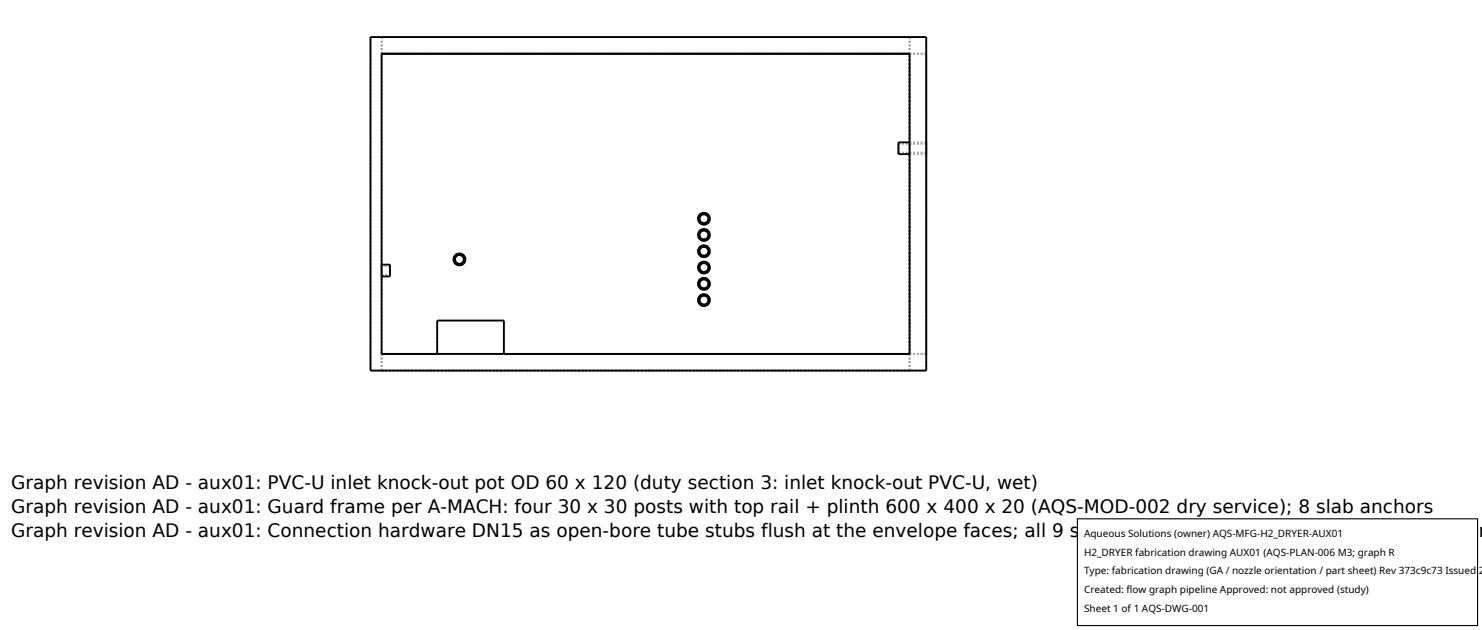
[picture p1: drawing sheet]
<svg xmlns="http://www.w3.org/2000/svg" width="212mm" height="90mm" viewBox="0 0 212 90" stroke-linecap="round" stroke-linejoin="round" font-family="sans-serif">
<defs><g id="words">
<g font-size="2.6">
<text x="1.6" y="69.8">Graph revision AD - aux01: PVC-U inlet knock-out pot OD 60 x 120 (duty section 3: inlet knock-out PVC-U, wet)</text>
<text x="1.6" y="73.3">Graph revision AD - aux01: Guard frame per A-MACH: four 30 x 30 posts with top rail + plinth 600 x 400 x 20 (AQS-MOD-002 dry service); 8 slab anchors</text>
<text x="1.6" y="76.7">Graph revision AD - aux01: Connection hardware DN15 as open-bore tube stubs flush at the envelope faces; all 9 schedule rows present at tag, face, height an</text>
</g>
<g font-size="1.4">
<text x="154.8" y="76.6">Aqueous Solutions (owner) AQS-MFG-H2_DRYER-AUX01</text>
<text x="154.8" y="79.3">H2_DRYER fabrication drawing AUX01 (AQS-PLAN-006 M3; graph R</text>
<text x="154.8" y="82">Type: fabrication drawing (GA / nozzle orientation / part sheet) Rev 373c9c73 Issued 2</text>
<text x="154.8" y="84.7">Created: flow graph pipeline Approved: not approved (study)</text>
<text x="154.8" y="87.4">Sheet 1 of 1 AQS-DWG-001</text>
</g>
</g></defs>
<g fill="none" stroke="#a0a0a0" stroke-width=".26" stroke-dasharray=".3 .3" stroke-linecap="butt">
<path d="M52.9 5.3h79.4M52.9 5.3v47.6M54.5 7.7h75.4M54.5 7.7v-2.4M54.5 5.3h75.4M129.9 5.3h-75.4M129.9 7.7v-2.4M132.3 7.7h-2.4M54.5 37.8v1.7M54.5 39.5v-1.7M54.5 38v1.3M54.5 39.3v-1.3"/>
<path d="M54.5 39.3h1.2M55.7 37.8v1.7M55.7 38v1.3M55.7 39.3v-1.3M55.7 38h-1.2M65.6 36.2l.6 .2 .3 .6-.2 .6-.6 .3-.7-.2-.2-.6 .2-.7 .6-.2M65.6 36.4l.4 .2 .2 .4-.1 .5-.5 .2-.4-.2-.2-.4 .2-.5 .4-.2M100.5 39.7l-.5 .2-.3 .6 .2 .6 .6 .3 .6-.2 .3-.6-.3-.7-.6-.2M100.5 39.9l-.4 .2-.2 .4 .2 .5 .4 .2 .5-.2 .2-.5-.2-.4-.5-.2M100.5 37.4l-.5 .2-.3 .6 .2 .6 .6 .2 .6-.2 .3-.6-.3-.6-.6-.2M100.5 37.6l-.4 .1-.2 .5 .2 .4 .4 .2 .5-.1 .2-.5-.2-.5-.5-.1M100.5 35l-.6 .3-.2 .5 .2 .7 .6 .2 .6-.2 .3-.6-.3-.6-.6-.3"/>
<path d="M100.5 35.2l-.4 .2-.2 .5 .2 .4 .4 .2 .5-.2 .2-.4-.2-.5-.5-.2M100.5 32.7l-.5 .2-.3 .6 .2 .6 .6 .3 .6-.2 .3-.6-.3-.6-.6-.3M100.5 32.9l-.4 .2-.2 .4 .2 .5 .4 .2 .5-.2 .2-.4-.2-.5-.5-.2M100.5 30.4l-.5 .2-.3 .6 .2 .6 .6 .3 .6-.2 .3-.6-.2-.6-.3-.2-.4-.1M100.5 30.6l-.4 .2-.2 .4 .2 .5 .4 .2 .5-.2 .2-.5-.2-.4-.5-.2M128.3 22v-1.7M128.3 20.5v1.3M128.3 21.8v-1.3M128.3 20.5h4M129.9 20.3h2.4M132.3 20.3v1.7M132.3 22v-1.7"/>
<path d="M132.3 20.5v1.3M132.3 21.8v-1.3M132.3 22h-2.4M132.3 21.8h-4M52.9 52.9h79.4M54.5 52.9h75.4M54.5 50.5h75.4M54.5 50.5v-42.8M54.5 52.9v-2.4M62.4 50.5h9.6M62.4 50.5v-4.7M72 50.5v-4.7"/>
<path d="M72 50.5h-9.6M100.5 42l-.5 .2-.3 .6 .2 .6 .6 .3 .6-.2 .3-.6-.3-.6-.6-.3M100.5 42.2l-.4 .2-.2 .4 .2 .5 .4 .2 .5-.2 .2-.4-.2-.5-.5-.2M129.9 52.9h-75.4M129.9 50.5v-42.8M129.9 52.9v-2.4M132.3 52.9v-47.6M132.3 50.5v-42.8M132.3 50.5h-2.4"/>
</g>
<g fill="none" stroke="#000" stroke-width=".26">
<path d="M52.9 5.3h79.4v47.6h-79.4zM54.5 7.7h75.4v42.8h-75.4zM54.5 37.8h1.2v1.7h-1.2M129.9 20.3h-1.6v1.7h1.6M62.4 50.5v-4.7h9.6v4.7"/>
<circle cx="65.6" cy="37" r=".85"/>
<circle cx="65.6" cy="37" r=".63"/>
<circle cx="100.5" cy="38.2" r=".63"/>
<circle cx="100.5" cy="33.5" r=".63"/>
<circle cx="100.5" cy="31.2" r=".63"/>
<circle cx="100.5" cy="38.2" r=".85"/>
<circle cx="100.5" cy="31.2" r=".85"/>
<circle cx="100.5" cy="35.9" r=".84"/>
<circle cx="100.5" cy="35.9" r=".63"/>
<circle cx="100.5" cy="33.5" r=".85"/>
<circle cx="100.5" cy="40.5" r=".63"/>
<circle cx="100.5" cy="42.9" r=".84"/>
<circle cx="100.5" cy="42.9" r=".63"/>
<circle cx="100.5" cy="40.5" r=".85"/>
</g>
<path d="M153.9 74.1h57.1v15.2h-57.1z" fill="#fff" stroke="#000" stroke-width=".16"/>
<use href="#words"/>
</svg>
